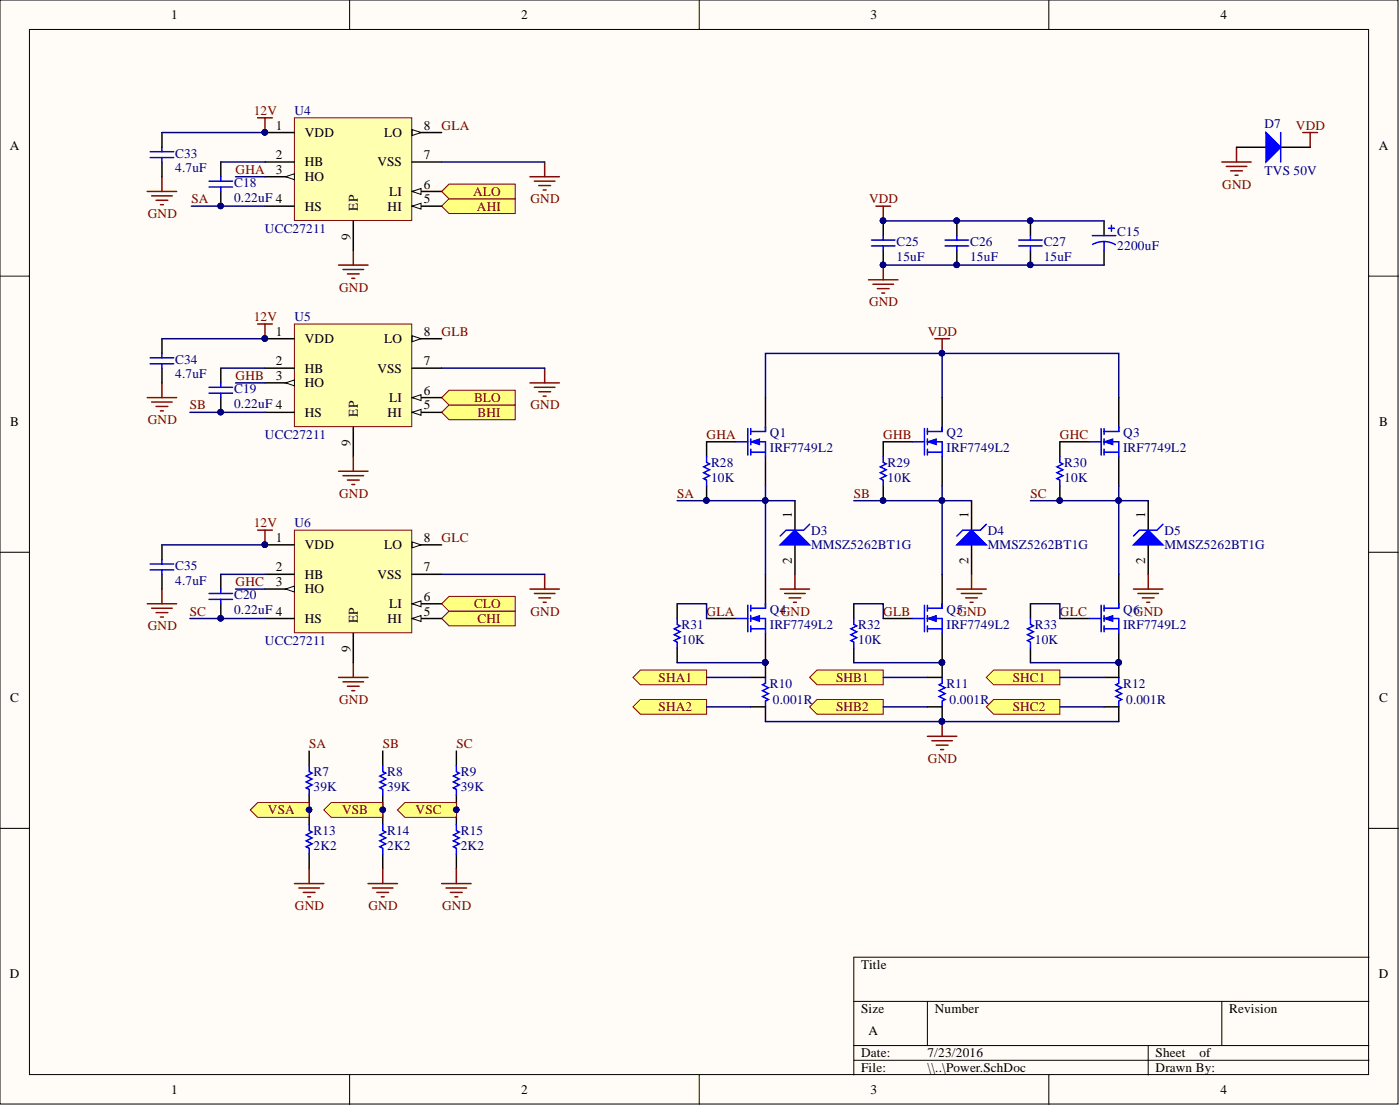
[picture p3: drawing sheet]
<svg xmlns="http://www.w3.org/2000/svg" width="241mm" height="190mm" viewBox="0 0 241 190" stroke-linecap="round" stroke-linejoin="round" font-family="sans-serif">
<defs><g id="words">
<g font-size="2.3">
<text x="29.5" y="3.3">1</text>
<text x="89.8" y="3.3">2</text>
<text x="150" y="3.3">3</text>
<text x="210.3" y="3.3">4</text>
<text x="47.5" y="22.3">1</text>
<text x="52.5" y="23.6">VDD</text>
<text x="66.2" y="23.6">LO</text>
<text x="73.1" y="22.3">8</text>
<text x="1.7" y="25.8">A</text>
<text x="47.5" y="27.4">2</text>
<text x="47.5" y="29.9">3</text>
<text x="52.5" y="28.7">HB</text>
<text x="65" y="28.7">VSS</text>
<text x="73.1" y="27.4">7</text>
<text x="237.7" y="25.8">A</text>
<text x="52.5" y="31.2">HO</text>
<text x="67.1" y="33.7">LI</text>
<text x="73.1" y="35">5</text>
<text x="73.1" y="32.5">6</text>
<text x="52.5" y="36.3">HS</text>
<text x="60.4" y="41.3" transform="rotate(-90 60.4 41.3)">9</text>
<text x="61.7" y="36.3" transform="rotate(-90 61.7 36.3)">EP</text>
<text x="66.8" y="36.3">HI</text>
<text x="47.5" y="57.8">1</text>
<text x="52.5" y="59.1">VDD</text>
<text x="66.2" y="59.1">LO</text>
<text x="73.1" y="57.8">8</text>
<text x="47.5" y="62.9">2</text>
<text x="47.5" y="65.4">3</text>
<text x="52.5" y="64.2">HB</text>
<text x="65" y="64.2">VSS</text>
<text x="73.1" y="62.9">7</text>
<text x="52.5" y="66.7">HO</text>
<text x="52.5" y="71.8">HS</text>
<text x="61.7" y="71.8" transform="rotate(-90 61.7 71.8)">EP</text>
<text x="66.8" y="71.8">HI</text>
<text x="67.1" y="69.2">LI</text>
<text x="73.1" y="70.5">5</text>
<text x="73.1" y="68">6</text>
<text x="1.8" y="73.4">B</text>
<text x="60.4" y="76.8" transform="rotate(-90 60.4 76.8)">9</text>
<text x="237.7" y="73.4">B</text>
<text x="136.5" y="89.3" transform="rotate(-90 136.5 89.3)">1</text>
<text x="166.9" y="89.3" transform="rotate(-90 166.9 89.3)">1</text>
<text x="197.4" y="89.3" transform="rotate(-90 197.4 89.3)">1</text>
<text x="47.5" y="93.3">1</text>
<text x="52.5" y="94.6">VDD</text>
<text x="66.2" y="94.6">LO</text>
<text x="73.1" y="93.3">8</text>
<text x="47.5" y="98.4">2</text>
<text x="47.5" y="101">3</text>
<text x="52.5" y="99.7">HB</text>
<text x="65" y="99.7">VSS</text>
<text x="73.1" y="98.4">7</text>
<text x="136.5" y="97.1" transform="rotate(-90 136.5 97.1)">2</text>
<text x="166.9" y="97.1" transform="rotate(-90 166.9 97.1)">2</text>
<text x="197.4" y="97.1" transform="rotate(-90 197.4 97.1)">2</text>
<text x="52.5" y="102.2">HO</text>
<text x="52.5" y="107.3">HS</text>
<text x="61.7" y="107.3" transform="rotate(-90 61.7 107.3)">EP</text>
<text x="66.8" y="107.3">HI</text>
<text x="67.1" y="104.8">LI</text>
<text x="73.1" y="106">5</text>
<text x="73.1" y="103.5">6</text>
<text x="60.4" y="112.3" transform="rotate(-90 60.4 112.3)">9</text>
<text x="1.8" y="120.9">C</text>
<text x="237.7" y="120.9">C</text>
<text x="148.4" y="166.9">Title</text>
<text x="1.7" y="168.5">D</text>
<text x="237.7" y="168.5">D</text>
<text x="148.4" y="174.5">Size</text>
<text x="149.7" y="178.3">A</text>
<text x="161.1" y="174.5">Number</text>
<text x="211.9" y="174.5">Revision</text>
<text x="148.4" y="182.1">Date:</text>
<text x="148.4" y="184.7">File:</text>
<text x="159.8" y="182.1">7/23/2016</text>
<text x="159.8" y="184.7">\\..\Power.SchDoc</text>
<text x="199.2" y="182.1">Sheet</text>
<text x="199.2" y="184.7">Drawn By:</text>
<text x="206.7" y="182.1">of</text>
<text x="29.5" y="188.5">1</text>
<text x="89.8" y="188.5">2</text>
<text x="150" y="188.5">3</text>
<text x="210.3" y="188.5">4</text>
</g>
<g font-size="2.3" fill="#800000">
<text x="43.7" y="19.8">12V</text>
<text x="76.1" y="22.3">GLA</text>
<text x="223.4" y="22.3">VDD</text>
<text x="40.6" y="29.9">GHA</text>
<text x="33" y="35">SA</text>
<text x="81.5" y="33.7">ALO</text>
<text x="91.4" y="35">GND</text>
<text x="149.8" y="35">VDD</text>
<text x="210.7" y="32.5">GND</text>
<text x="25.5" y="37.5">GND</text>
<text x="82.2" y="36.3">AHI</text>
<text x="58.4" y="50.2">GND</text>
<text x="149.8" y="52.8">GND</text>
<text x="43.7" y="55.3">12V</text>
<text x="76.1" y="57.8">GLB</text>
<text x="159.9" y="57.8">VDD</text>
<text x="40.6" y="65.4">GHB</text>
<text x="32.7" y="70.5">SB</text>
<text x="81.7" y="69.2">BLO</text>
<text x="82.3" y="71.8">BHI</text>
<text x="91.4" y="70.5">GND</text>
<text x="25.5" y="73.1">GND</text>
<text x="121.8" y="75.6">GHA</text>
<text x="152.2" y="75.6">GHB</text>
<text x="182.7" y="75.6">GHC</text>
<text x="58.4" y="85.7">GND</text>
<text x="116.7" y="85.7">SA</text>
<text x="147.2" y="85.7">SB</text>
<text x="177.6" y="85.7">SC</text>
<text x="43.7" y="90.8">12V</text>
<text x="76.1" y="93.3">GLC</text>
<text x="40.6" y="101">GHC</text>
<text x="32.7" y="106">SC</text>
<text x="81.7" y="104.8">CLO</text>
<text x="82.3" y="107.3">CHI</text>
<text x="91.4" y="106">GND</text>
<text x="121.8" y="106">GLA</text>
<text x="152.2" y="106">GLB</text>
<text x="182.7" y="106">GLC</text>
<text x="25.5" y="108.6">GND</text>
<text x="113.5" y="117.4">SHA1</text>
<text x="144.1" y="117.4">SHB1</text>
<text x="174.6" y="117.4">SHC1</text>
<text x="58.4" y="121.2">GND</text>
<text x="113.5" y="122.5">SHA2</text>
<text x="144.1" y="122.5">SHB2</text>
<text x="174.6" y="122.5">SHC2</text>
<text x="53.3" y="128.9">SA</text>
<text x="66" y="128.9">SB</text>
<text x="78.7" y="128.9">SC</text>
<text x="159.9" y="131.4">GND</text>
<text x="46.2" y="140.3">VSA</text>
<text x="58.9" y="140.3">VSB</text>
<text x="71.6" y="140.3">VSC</text>
<text x="50.8" y="156.8">GND</text>
<text x="63.5" y="156.8">GND</text>
<text x="76.2" y="156.8">GND</text>
</g>
<g font-size="2.3" fill="#000080">
<text x="50.7" y="19.8">U4</text>
<text x="217.9" y="22.1">D7</text>
<text x="30.2" y="27.1">C33</text>
<text x="30.2" y="29.7">4.7uF</text>
<text x="40.3" y="32.2">C18</text>
<text x="40.3" y="34.8">0.22uF 4</text>
<text x="217.9" y="30.2">TVS 50V</text>
<text x="45.7" y="40.1">UCC27211</text>
<text x="192.6" y="40.6">C15</text>
<text x="154.5" y="42.4">C25</text>
<text x="154.5" y="44.9">15uF</text>
<text x="167.2" y="42.4">C26</text>
<text x="167.2" y="44.9">15uF</text>
<text x="179.9" y="42.4">C27</text>
<text x="179.9" y="44.9">15uF</text>
<text x="192.6" y="43.1">2200uF</text>
<text x="50.7" y="55.3">U5</text>
<text x="30.2" y="62.7">C34</text>
<text x="30.2" y="65.2">4.7uF</text>
<text x="40.3" y="67.7">C19</text>
<text x="40.3" y="70.3">0.22uF 4</text>
<text x="45.7" y="75.6">UCC27211</text>
<text x="132.7" y="75.3">Q1</text>
<text x="132.7" y="77.9">IRF7749L2</text>
<text x="163.1" y="75.3">Q2</text>
<text x="163.1" y="77.9">IRF7749L2</text>
<text x="193.6" y="75.3">Q3</text>
<text x="193.6" y="77.9">IRF7749L2</text>
<text x="122.5" y="80.4">R28</text>
<text x="122.5" y="82.9">10K</text>
<text x="153" y="80.4">R29</text>
<text x="153" y="82.9">10K</text>
<text x="183.4" y="80.4">R30</text>
<text x="183.4" y="82.9">10K</text>
<text x="50.7" y="90.8">U6</text>
<text x="139.8" y="92.1">D3</text>
<text x="139.8" y="94.6">MMSZ5262BT1G</text>
<text x="170.2" y="92.1">D4</text>
<text x="170.2" y="94.6">MMSZ5262BT1G</text>
<text x="200.7" y="92.1">D5</text>
<text x="200.7" y="94.6">MMSZ5262BT1G</text>
<text x="30.2" y="98.2">C35</text>
<text x="30.2" y="100.7">4.7uF</text>
<text x="40.3" y="103.2">C20</text>
<text x="40.3" y="105.8">0.22uF 4</text>
<text x="132.7" y="105.8">Q4GND</text>
<text x="163.1" y="105.8">Q5GND</text>
<text x="193.6" y="105.8">Q6GND</text>
<text x="45.7" y="111.1">UCC27211</text>
<text x="117.5" y="108.3">R31</text>
<text x="117.5" y="110.8">10K</text>
<text x="132.7" y="108.3">IRF7749L2</text>
<text x="147.9" y="108.3">R32</text>
<text x="147.9" y="110.8">10K</text>
<text x="163.1" y="108.3">IRF7749L2</text>
<text x="178.4" y="108.3">R33</text>
<text x="178.4" y="110.8">10K</text>
<text x="193.6" y="108.3">IRF7749L2</text>
<text x="132.7" y="118.5">R10</text>
<text x="163.1" y="118.5">R11</text>
<text x="193.6" y="118.5">R12</text>
<text x="133.2" y="121.2">0.001R</text>
<text x="163.7" y="121.2">0.001R</text>
<text x="194.1" y="121.2">0.001R</text>
<text x="54" y="133.7">R7</text>
<text x="54" y="136.2">39K</text>
<text x="66.7" y="133.7">R8</text>
<text x="66.7" y="136.2">39K</text>
<text x="79.4" y="133.7">R9</text>
<text x="79.4" y="136.2">39K</text>
<text x="54" y="143.8">R13</text>
<text x="66.7" y="143.8">R14</text>
<text x="79.4" y="143.8">R15</text>
<text x="54" y="146.4">2K2</text>
<text x="66.7" y="146.4">2K2</text>
<text x="79.4" y="146.4">2K2</text>
</g>
</g></defs>
<g fill="#fffcf8" stroke="#000" stroke-width=".17">
<path d="M0 0h241v190.2h-241z"/>
<path d="M5.1 5.1h230.8v180h-230.8z"/>
</g>
<g fill="none" stroke="#000" stroke-width=".17">
<path d="M60.3 0v5.1M120.5 0v5.1M180.8 0v5.1M0 47.6h5.1M236 47.6h5M0 95.1h5.1M236 95.1h5M0 142.7h5.1M236 142.7h5M147.2 172.5h88.8M159.8 172.5v7.6M210.6 172.5v7.6"/>
<path d="M236 164.9h-88.8v20.3M60.3 185.2v5M120.5 185.2v5M147.2 180.1h88.8M147.2 182.6h88.8M180.8 185.2v5M197.9 180.1v5.1"/>
</g>
<g fill="none" stroke="#800000" stroke-width=".25">
<path d="M44.4 20.3h2.5M45.7 20.3v2.5M151 35.5h2.5M152.2 35.5v2.5M149.7 48.2h5.1M150.5 49h3.5M151.2 49.7h2M152 50.5h.5M152.2 45.7v2.5M161.1 58.3h2.6M162.4 58.3v2.6M159.8 126.8h5.1"/>
<path d="M160.6 127.6h3.6M161.4 128.3h2M162.1 129.1h.5M162.4 124.3v2.5"/>
</g>
<g fill="#000080" stroke="#000080" stroke-width=".17">
<circle cx="152.2" cy="38" r=".47"/>
<circle cx="152.2" cy="45.6" r=".47"/>
<circle cx="162.3" cy="60.8" r=".47"/>
<circle cx="162.3" cy="124.3" r=".47"/>
<circle cx="162.3" cy="114.1" r=".47"/>
<circle cx="192.8" cy="114.1" r=".47"/>
<circle cx="45.6" cy="22.8" r=".47"/>
</g>
<path d="M162.4 114.1v2.6h-2.6M192.8 114.1v2.6h-2.5M159.8 121.8h2.6v2.5M190.3 121.8h2.5v2.5" fill="none" stroke="#000" stroke-width=".25"/>
<path d="M162.4 116.7v1l-.5 .2 1 .6-1 .5 1 .5-1 .5 1 .5-.5 .2v1.1M192.8 116.7v1l-.5 .2 1 .6-1 .5 1 .5-1 .5 1 .5-.5 .2v1.1" fill="none" stroke="#00f" stroke-width=".25"/>
<g fill="#ffff80" stroke="#800000" stroke-width=".17">
<path d="M76.1 35.5l1.3-1.3h11.4v2.6h-11.4z" fill-rule="evenodd"/>
<path d="M76.1 33l1.3-1.3h11.4v2.5h-11.4z" fill-rule="evenodd"/>
<path d="M76.1 71l1.3-1.2h11.4v2.5h-11.4z" fill-rule="evenodd"/>
<path d="M76.1 68.5l1.3-1.3h11.4v2.6h-11.4z" fill-rule="evenodd"/>
<path d="M76.1 106.5l1.3-1.2h11.4v2.5h-11.4z" fill-rule="evenodd"/>
<path d="M76.1 104l1.3-1.3h11.4v2.6h-11.4z" fill-rule="evenodd"/>
</g>
<g fill="none" stroke="#800000" stroke-width=".25">
<path d="M44.4 55.8h2.5M45.7 55.8v2.5M58.4 45.7h5M59.1 46.4h3.6M59.9 47.2h2M60.6 47.9h.5M60.9 43.1v2.6M91.3 66h5.1M92.1 66.7h3.6M92.9 67.5h2M93.6 68.2h.5M93.9 63.4v2.6"/>
<path d="M44.4 91.3h2.5M45.7 91.3v2.6M58.4 116.7h5M59.1 117.4h3.6M59.9 118.2h2M60.6 119h.5M60.9 114.1v2.6"/>
</g>
<g fill="#000080" stroke="#000080" stroke-width=".17">
<circle cx="45.6" cy="58.3" r=".47"/>
<circle cx="45.6" cy="93.8" r=".47"/>
<circle cx="131.9" cy="114.1" r=".47"/>
</g>
<path d="M131.9 114.1v2.6h-2.5M129.4 121.8h2.5v2.5" fill="none" stroke="#000" stroke-width=".25"/>
<path d="M131.9 116.7v1l-.5 .2 1 .6-1 .5 1 .5-1 .5 1 .5-.5 .2v1.1" fill="none" stroke="#00f" stroke-width=".25"/>
<g fill="#ffff80" stroke="#800000" stroke-width=".17">
<path d="M109.1 116.7l1.3-1.3h11.4v2.5h-11.4z" fill-rule="evenodd"/>
<path d="M139.5 116.7l1.3-1.3h11.4v2.5h-11.4z" fill-rule="evenodd"/>
<path d="M170 116.7l1.3-1.3h11.4v2.5h-11.4z" fill-rule="evenodd"/>
</g>
<g fill="none" stroke="#800000" stroke-width=".25">
<path d="M25.4 33h5M26.1 33.7h3.6M26.9 34.5h2M27.7 35.3h.5M27.9 30.4v2.6M210.6 27.9h5.1M211.4 28.7h3.5M212.1 29.4h2M212.9 30.2h.5M213.1 25.4v2.5M224.5 22.8h2.6M225.8 22.8v2.6"/>
<path d="M25.4 68.5h5M26.1 69.2h3.6M26.9 70h2M27.7 70.8h.5M27.9 66v2.5M25.4 104h5M26.1 104.8h3.6M26.9 105.5h2M27.7 106.3h.5M27.9 101.5v2.5"/>
</g>
<path d="M213.1 25.4h5.1M220.7 25.4h5.1" fill="none" stroke="#000" stroke-width=".25"/>
<path d="M218.2 22.8l2.5 2.6-2.5 2.5z" fill="#00f"/>
<path d="M218.2 22.8l2.5 2.6-2.5 2.5zM220.7 22.8v5.1" fill="none" stroke="#00f" stroke-width=".25"/>
<path d="M137 86.2v5.1M137 93.9v5" fill="none" stroke="#000" stroke-width=".25"/>
<path d="M134.5 93.9l2.5-2.6 2.5 2.6z" fill="#00f"/>
<path d="M134.5 93.9l2.5-2.6 2.5 2.6zM139.5 90.3l-1 1h-3l-1 1" fill="none" stroke="#00f" stroke-width=".25"/>
<path d="M167.5 86.2v5.1M167.5 93.9v5" fill="none" stroke="#000" stroke-width=".25"/>
<path d="M164.9 93.9l2.6-2.6 2.5 2.6z" fill="#00f"/>
<path d="M164.9 93.9l2.6-2.6 2.5 2.6zM170 90.3l-1 1h-3.1l-1 1" fill="none" stroke="#00f" stroke-width=".25"/>
<path d="M197.9 86.2v5.1M197.9 93.9v5" fill="none" stroke="#000" stroke-width=".25"/>
<path d="M195.4 93.9l2.5-2.6 2.5 2.6z" fill="#00f"/>
<path d="M195.4 93.9l2.5-2.6 2.5 2.6zM200.4 90.3l-1 1h-3l-1 1" fill="none" stroke="#00f" stroke-width=".25"/>
<g fill="none" stroke="#800000" stroke-width=".25">
<path d="M137 98.9v2.6M167.5 98.9v2.6M197.9 98.9v2.6M134.5 101.5h5M135.2 102.2h3.6M136 103h2M136.8 103.7h.5M164.9 101.5h5.1M165.7 102.2h3.5M166.4 103h2.1M167.2 103.7h.5M195.4 101.5h5"/>
<path d="M196.1 102.2h3.6M196.9 103h2M197.6 103.7h.6"/>
</g>
<g fill="#ffff80" stroke="#800000" stroke-width=".17">
<path d="M109.1 121.8l1.3-1.3h11.4v2.5h-11.4z" fill-rule="evenodd"/>
<path d="M139.5 121.8l1.3-1.3h11.4v2.5h-11.4z" fill-rule="evenodd"/>
<path d="M170 121.8l1.3-1.3h11.4v2.5h-11.4z" fill-rule="evenodd"/>
</g>
<g fill="none" stroke="#000" stroke-width=".25">
<path d="M126.9 76.1h-5.1v2.5M131.9 68.5v5.1M131.9 78.6v5.1M152.2 76.1v2.5M182.7 76.1v2.5M121.8 83.7v2.5M152.2 83.7v2.5M182.7 83.7v2.5M116.7 104v2.5M116.7 111.6v2.5M147.2 104v2.5M147.2 111.6v2.5"/>
<path d="M177.6 104v2.5M177.6 111.6v2.5"/>
</g>
<g fill="#000080" stroke="#000080" stroke-width=".17">
<circle cx="121.7" cy="86.2" r=".47"/>
<circle cx="152.2" cy="86.2" r=".47"/>
<circle cx="182.6" cy="86.2" r=".47"/>
</g>
<g fill="none" stroke="#00f" stroke-width=".25">
<path d="M121.8 78.6v1l.5 .3-1 .5 1 .5-1 .5 1 .5-1 .5 .5 .3v1M126.9 76.1h2M128.9 73.8v4.6M129.4 74.3h2.5M129.4 76.1h2.5v2.5M129.4 77.9h2.5M129.4 73.8v1M129.4 75.6v1M129.4 77.4v1M152.2 78.6v1l.5 .3-1 .5 1 .5-1 .5 1 .5-1 .5 .5 .3v1M182.7 78.6v1l.5 .3-1 .5 1 .5-1 .5 1 .5-1 .5 .5 .3v1M116.7 106.5v1l.5 .3-1 .5 1 .5-1 .5 1 .5-1 .5 .5 .3v1"/>
<path d="M147.2 106.5v1l.5 .3-1 .5 1 .5-1 .5 1 .5-1 .5 .5 .3v1M177.6 106.5v1l.5 .3-1 .5 1 .5-1 .5 1 .5-1 .5 .5 .3v1"/>
</g>
<path d="M129.4 76.1l1.5-.5v1z" fill="#00f"/>
<path d="M129.4 76.1l1.5-.5v1z" fill="none" stroke="#00f" stroke-width=".17"/>
<path d="M131.9 73.6v.7M157.3 76.1h2M159.3 73.8v4.6M159.8 74.3h2.6M159.8 76.1h2.6v2.5M159.8 77.9h2.6M159.8 73.8v1M159.8 75.6v1M159.8 77.4v1" fill="none" stroke="#00f" stroke-width=".25"/>
<path d="M152.2 76.1h5.1M162.4 68.5v5.1M162.4 78.6v5.1" fill="none" stroke="#000" stroke-width=".25"/>
<path d="M159.8 76.1l1.6-.5v1z" fill="#00f"/>
<path d="M159.8 76.1l1.6-.5v1z" fill="none" stroke="#00f" stroke-width=".17"/>
<path d="M162.4 73.6v.7M187.8 76.1h2M189.8 73.8v4.6M190.3 74.3h2.5M190.3 76.1h2.5v2.5M190.3 77.9h2.5M190.3 73.8v1M190.3 75.6v1M190.3 77.4v1" fill="none" stroke="#00f" stroke-width=".25"/>
<path d="M182.7 76.1h5.1M192.8 68.5v5.1M192.8 78.6v5.1" fill="none" stroke="#000" stroke-width=".25"/>
<path d="M190.3 76.1l1.5-.5v1z" fill="#00f"/>
<path d="M190.3 76.1l1.5-.5v1z" fill="none" stroke="#00f" stroke-width=".17"/>
<path d="M192.8 73.6v.7M126.9 106.5h2M128.9 104.3v4.5M129.4 104.8h2.5M129.4 106.5h2.5v2.6M129.4 108.3h2.5M129.4 104.3v1M129.4 106v1M129.4 107.8v1" fill="none" stroke="#00f" stroke-width=".25"/>
<path d="M131.9 98.9v5.1M121.8 106.5h5.1M131.9 109.1v5" fill="none" stroke="#000" stroke-width=".25"/>
<circle cx="131.9" cy="114.1" r=".47" fill="#000080" stroke="#000080" stroke-width=".17"/>
<path d="M129.4 106.5l1.5-.5v1z" fill="#00f"/>
<path d="M129.4 106.5l1.5-.5v1z" fill="none" stroke="#00f" stroke-width=".17"/>
<path d="M131.9 104v.8M157.3 106.5h2M159.3 104.3v4.5M159.8 104.8h2.6M159.8 106.5h2.6v2.6M159.8 108.3h2.6M159.8 104.3v1M159.8 106v1M159.8 107.8v1" fill="none" stroke="#00f" stroke-width=".25"/>
<g fill="#000080" stroke="#000080" stroke-width=".17">
<circle cx="131.9" cy="114.1" r=".47"/>
<circle cx="162.3" cy="114.1" r=".47"/>
</g>
<path d="M162.4 98.9v5.1M152.2 106.5h5.1M162.4 109.1v5" fill="none" stroke="#000" stroke-width=".25"/>
<path d="M159.8 106.5l1.6-.5v1z" fill="#00f"/>
<path d="M159.8 106.5l1.6-.5v1z" fill="none" stroke="#00f" stroke-width=".17"/>
<path d="M162.4 104v.8M187.8 106.5h2M189.8 104.3v4.5M190.3 104.8h2.5M190.3 106.5h2.5v2.6M190.3 108.3h2.5M190.3 104.3v1M190.3 106v1M190.3 107.8v1" fill="none" stroke="#00f" stroke-width=".25"/>
<g fill="#000080" stroke="#000080" stroke-width=".17">
<circle cx="162.3" cy="114.1" r=".47"/>
<circle cx="192.8" cy="114.1" r=".47"/>
</g>
<path d="M192.8 98.9v5.1M182.7 106.5h5.1M192.8 109.1v5" fill="none" stroke="#000" stroke-width=".25"/>
<path d="M190.3 106.5l1.5-.5v1z" fill="#00f"/>
<path d="M190.3 106.5l1.5-.5v1z" fill="none" stroke="#00f" stroke-width=".17"/>
<path d="M192.8 104v.8" fill="none" stroke="#00f" stroke-width=".25"/>
<circle cx="192.8" cy="114.1" r=".47" fill="#000080" stroke="#000080" stroke-width=".17"/>
<path d="M50.7 20.3h20.3v17.7h-20.3z" fill="#ffffb0" stroke="#800000" stroke-width=".17"/>
<path d="M45.7 27.9h5M45.7 30.4h5" fill="none" stroke="#000" stroke-width=".25"/>
<path d="M49.2 30.4l1.5-.5v1z" fill="#fffcf8"/>
<path d="M49.2 30.4l1.5-.5v1z" fill="none" stroke="#000" stroke-width=".17"/>
<path d="M45.7 22.8h5M71 35.5h5.1" fill="none" stroke="#000" stroke-width=".25"/>
<circle cx="45.6" cy="22.8" r=".47" fill="#000080" stroke="#000080" stroke-width=".17"/>
<path d="M71 35.5l1.6-.5v1z" fill="#fffcf8"/>
<path d="M71 35.5l1.6-.5v1z" fill="none" stroke="#000" stroke-width=".17"/>
<path d="M45.7 35.5h5M71 22.8h5.1" fill="none" stroke="#000" stroke-width=".25"/>
<path d="M71 22.3l1.6 .5-1.6 .5z" fill="#fffcf8"/>
<path d="M71 22.3l1.6 .5-1.6 .5z" fill="none" stroke="#000" stroke-width=".17"/>
<path d="M71 27.9h5.1M71 33h5.1" fill="none" stroke="#000" stroke-width=".25"/>
<path d="M71 33l1.6-.5v1z" fill="#fffcf8"/>
<path d="M71 33l1.6-.5v1z" fill="none" stroke="#000" stroke-width=".17"/>
<path d="M60.9 38v5.1" fill="none" stroke="#000" stroke-width=".25"/>
<circle cx="45.6" cy="22.8" r=".47" fill="#000080" stroke="#000080" stroke-width=".17"/>
<path d="M50.7 55.8h20.3v17.7h-20.3z" fill="#ffffb0" stroke="#800000" stroke-width=".17"/>
<path d="M45.7 63.4h5M45.7 66h5" fill="none" stroke="#000" stroke-width=".25"/>
<path d="M49.2 66l1.5-.6v1.1z" fill="#fffcf8"/>
<path d="M49.2 66l1.5-.6v1.1z" fill="none" stroke="#000" stroke-width=".17"/>
<path d="M45.7 58.3h5M71 71h5.1" fill="none" stroke="#000" stroke-width=".25"/>
<circle cx="45.6" cy="58.3" r=".47" fill="#000080" stroke="#000080" stroke-width=".17"/>
<path d="M71 71l1.6-.5v1z" fill="#fffcf8"/>
<path d="M71 71l1.6-.5v1z" fill="none" stroke="#000" stroke-width=".17"/>
<path d="M71 58.3h5.1M45.7 71h5" fill="none" stroke="#000" stroke-width=".25"/>
<path d="M71 57.8l1.6 .5-1.6 .5z" fill="#fffcf8"/>
<path d="M71 57.8l1.6 .5-1.6 .5z" fill="none" stroke="#000" stroke-width=".17"/>
<path d="M71 63.4h5.1M71 68.5h5.1" fill="none" stroke="#000" stroke-width=".25"/>
<path d="M71 68.5l1.6-.5v1z" fill="#fffcf8"/>
<path d="M71 68.5l1.6-.5v1z" fill="none" stroke="#000" stroke-width=".17"/>
<path d="M60.9 73.6v5" fill="none" stroke="#000" stroke-width=".25"/>
<circle cx="45.6" cy="58.3" r=".47" fill="#000080" stroke="#000080" stroke-width=".17"/>
<path d="M50.7 91.3h20.3v17.7h-20.3z" fill="#ffffb0" stroke="#800000" stroke-width=".17"/>
<path d="M45.7 98.9h5M45.7 101.5h5" fill="none" stroke="#000" stroke-width=".25"/>
<path d="M49.2 101.5l1.5-.5v1z" fill="#fffcf8"/>
<path d="M49.2 101.5l1.5-.5v1z" fill="none" stroke="#000" stroke-width=".17"/>
<path d="M45.7 93.9h5M71 106.5h5.1" fill="none" stroke="#000" stroke-width=".25"/>
<circle cx="45.6" cy="93.8" r=".47" fill="#000080" stroke="#000080" stroke-width=".17"/>
<path d="M71 106.5l1.6-.5v1z" fill="#fffcf8"/>
<path d="M71 106.5l1.6-.5v1z" fill="none" stroke="#000" stroke-width=".17"/>
<path d="M71 93.9h5.1M45.7 106.5h5" fill="none" stroke="#000" stroke-width=".25"/>
<path d="M71 93.3l1.6 .6-1.6 .5z" fill="#fffcf8"/>
<path d="M71 93.3l1.6 .6-1.6 .5z" fill="none" stroke="#000" stroke-width=".17"/>
<path d="M71 98.9h5.1M71 104h5.1" fill="none" stroke="#000" stroke-width=".25"/>
<path d="M71 104l1.6-.5v1z" fill="#fffcf8"/>
<path d="M71 104l1.6-.5v1z" fill="none" stroke="#000" stroke-width=".17"/>
<g fill="none" stroke="#000" stroke-width=".25">
<path d="M27.9 22.8v2.6M27.9 27.9v2.5M38.1 27.9v2.5M38.1 33v2.5M27.9 58.3v2.6M27.9 63.4v2.6M38.1 63.4v2.6M38.1 68.5v2.5M27.9 93.9v2.5M27.9 98.9v2.6M38.1 98.9v2.6M38.1 104v2.5"/>
<path d="M60.9 109.1v5M53.3 129.4v2.5M53.3 137v5M66 129.4v2.5M66 137v5M78.7 129.4v2.5M78.7 137v5M53.3 147.1v2.6M66 147.1v2.6M78.7 147.1v2.6"/>
</g>
<g fill="#000080" stroke="#000080" stroke-width=".17">
<circle cx="45.6" cy="93.8" r=".47"/>
<circle cx="38" cy="35.5" r=".47"/>
<circle cx="38" cy="71" r=".47"/>
<circle cx="38" cy="106.5" r=".47"/>
<circle cx="53.2" cy="139.5" r=".47"/>
<circle cx="65.9" cy="139.5" r=".47"/>
<circle cx="78.6" cy="139.5" r=".47"/>
</g>
<g fill="none" stroke="#800000" stroke-width=".25">
<path d="M91.3 30.4h5.1M92.1 31.2h3.6M92.9 32h2M93.6 32.7h.5M93.9 27.9v2.5M60.9 78.6v2.6M58.4 81.2h5M59.1 81.9h3.6M59.9 82.7h2M60.6 83.5h.5M93.9 98.9v2.6M91.3 101.5h5.1"/>
<path d="M92.1 102.2h3.6M92.9 103h2M93.6 103.7h.5M50.7 152.2h5.1M51.5 153h3.6M52.3 153.7h2M53 154.5h.5M53.3 149.7v2.5M63.4 152.2h5.1M64.2 153h3.5M65 153.7h2M65.7 154.5h.5"/>
<path d="M66 149.7v2.5M76.1 152.2h5.1M76.9 153h3.5M77.6 153.7h2.1M78.4 154.5h.5M78.7 149.7v2.5"/>
</g>
<g fill="none" stroke="#00f" stroke-width=".25">
<path d="M25.9 26.1h4M25.9 27.1h4M27.9 25.4v.7M27.9 27.1v.8M36 31.2h4.1M36 32.2h4.1M38.1 30.4v.8M38.1 32.2v.8M25.9 61.6h4M25.9 62.7h4M27.9 60.9v.7M27.9 62.7v.7"/>
<path d="M36 66.7h4.1M36 67.7h4.1M38.1 66v.7M38.1 67.7v.8M25.9 97.1h4M25.9 98.2h4M27.9 96.4v.7M27.9 98.2v.7M36 102.2h4.1M36 103.2h4.1M38.1 101.5v.7M38.1 103.2v.8"/>
<path d="M53.3 131.9v1l.5 .3-1 .5 1 .5-1 .5 1 .5-1 .5 .5 .3v1M66 131.9v1l.5 .3-1 .5 1 .5-1 .5 1 .5-1 .5 .5 .3v1M78.7 131.9v1l.5 .3-1.1 .5 1.1 .5-1.1 .5 1.1 .5-1.1 .5 .6 .3v1M53.3 142v1.1l.5 .2-1 .5 1 .5-1 .5 1 .5-1 .5 .5 .3v1M66 142v1.1l.5 .2-1 .5 1 .5-1 .5 1 .5-1 .5 .5 .3v1M78.7 142v1.1l.5 .2-1.1 .5 1.1 .5-1.1 .5 1.1 .5-1.1 .5 .6 .3v1"/>
</g>
<path d="M43.1 139.5l1.3-1.3h8.9v2.6h-8.9z" fill-rule="evenodd" fill="#ffff80" stroke="#800000" stroke-width=".17"/>
<circle cx="53.2" cy="139.5" r=".47" fill="#000080" stroke="#000080" stroke-width=".17"/>
<path d="M55.8 139.5l1.3-1.3h8.9v2.6h-8.9z" fill-rule="evenodd" fill="#ffff80" stroke="#800000" stroke-width=".17"/>
<circle cx="65.9" cy="139.5" r=".47" fill="#000080" stroke="#000080" stroke-width=".17"/>
<path d="M68.5 139.5l1.3-1.3h8.9v2.6h-8.9z" fill-rule="evenodd" fill="#ffff80" stroke="#800000" stroke-width=".17"/>
<g fill="#000080" stroke="#000080" stroke-width=".17">
<circle cx="78.6" cy="139.5" r=".47"/>
<circle cx="177.6" cy="45.6" r=".47"/>
<circle cx="177.6" cy="38" r=".47"/>
<circle cx="152.2" cy="45.6" r=".47"/>
<circle cx="152.2" cy="38" r=".47"/>
<circle cx="164.9" cy="45.6" r=".47"/>
<circle cx="164.9" cy="38" r=".47"/>
<circle cx="38" cy="71" r=".47"/>
<circle cx="38" cy="106.5" r=".47"/>
<circle cx="162.3" cy="60.8" r=".47"/>
<circle cx="162.3" cy="124.3" r=".47"/>
<circle cx="45.6" cy="22.8" r=".47"/>
<circle cx="45.6" cy="58.3" r=".47"/>
<circle cx="45.6" cy="93.8" r=".47"/>
<circle cx="131.9" cy="86.2" r=".47"/>
<circle cx="152.2" cy="86.2" r=".47"/>
<circle cx="162.3" cy="86.2" r=".47"/>
<circle cx="182.6" cy="86.2" r=".47"/>
<circle cx="192.8" cy="86.2" r=".47"/>
<circle cx="121.7" cy="86.2" r=".47"/>
<circle cx="38" cy="35.5" r=".47"/>
<circle cx="131.9" cy="114.1" r=".47"/>
<circle cx="162.3" cy="114.1" r=".47"/>
<circle cx="192.8" cy="114.1" r=".47"/>
</g>
<path d="M152.2 38v2.6M164.9 38v2.6M177.6 38v2.6M190.3 38v2.6M152.2 43.1v2.6M164.9 43.1v2.6M177.6 43.1v2.6M190.3 43.1v2.6" fill="none" stroke="#000" stroke-width=".25"/>
<g fill="none" stroke="#00f" stroke-width=".25">
<path d="M191.1 39.3h1M191.6 38.8v1M150.2 41.3h4.1M150.2 42.4h4.1M152.2 40.6v.7M152.2 42.4v.7M162.9 41.3h4M162.9 42.4h4M164.9 40.6v.7M164.9 42.4v.7M175.6 41.3h4M175.6 42.4h4"/>
<path d="M177.6 40.6v.7M177.6 42.4v.7M188.3 40.6h4M190.3 41.6l1.2 .2 .8 .3M190.3 41.6l-.8 .1-1.2 .4M190.3 41.6v1.5"/>
</g>
<g fill="none" stroke="#000080" stroke-width=".25">
<path d="M27.9 22.8h17.8M33 35.5h12.7M38.1 27.9h7.6M40.6 30.4h5.1M76.1 27.9h17.8M152.2 38h38.1M27.9 58.3h17.8M152.2 45.7h38.1M32.7 71h13M38.1 63.4h7.6M40.6 66h5.1M76.1 63.4h17.8"/>
<path d="M131.9 68.5v-7.6h60.9v7.6M162.4 60.9v7.6M27.9 93.9h17.8M38.1 98.9h7.6M76.1 98.9h17.8M116.7 86.2h15.2v12.7M131.9 83.7v2.5h5.1M147.2 86.2h20.3M162.4 83.7v15.2M177.6 86.2h20.3M192.8 83.7v15.2M32.7 106.5h13"/>
<path d="M40.6 101.5h5.1M116.7 104h5.1v2.5M116.7 114.1h15.2M121.8 116.7h7.6M147.2 104h5v2.5M147.2 114.1h15.2M152.2 116.7h7.6M177.6 104h5.1v2.5M177.6 114.1h15.2M182.7 116.7h7.6M121.8 121.8h7.6M131.9 124.3h60.9"/>
<path d="M152.2 121.8h7.6M182.7 121.8h7.6"/>
</g>
<use href="#words"/>
</svg>
